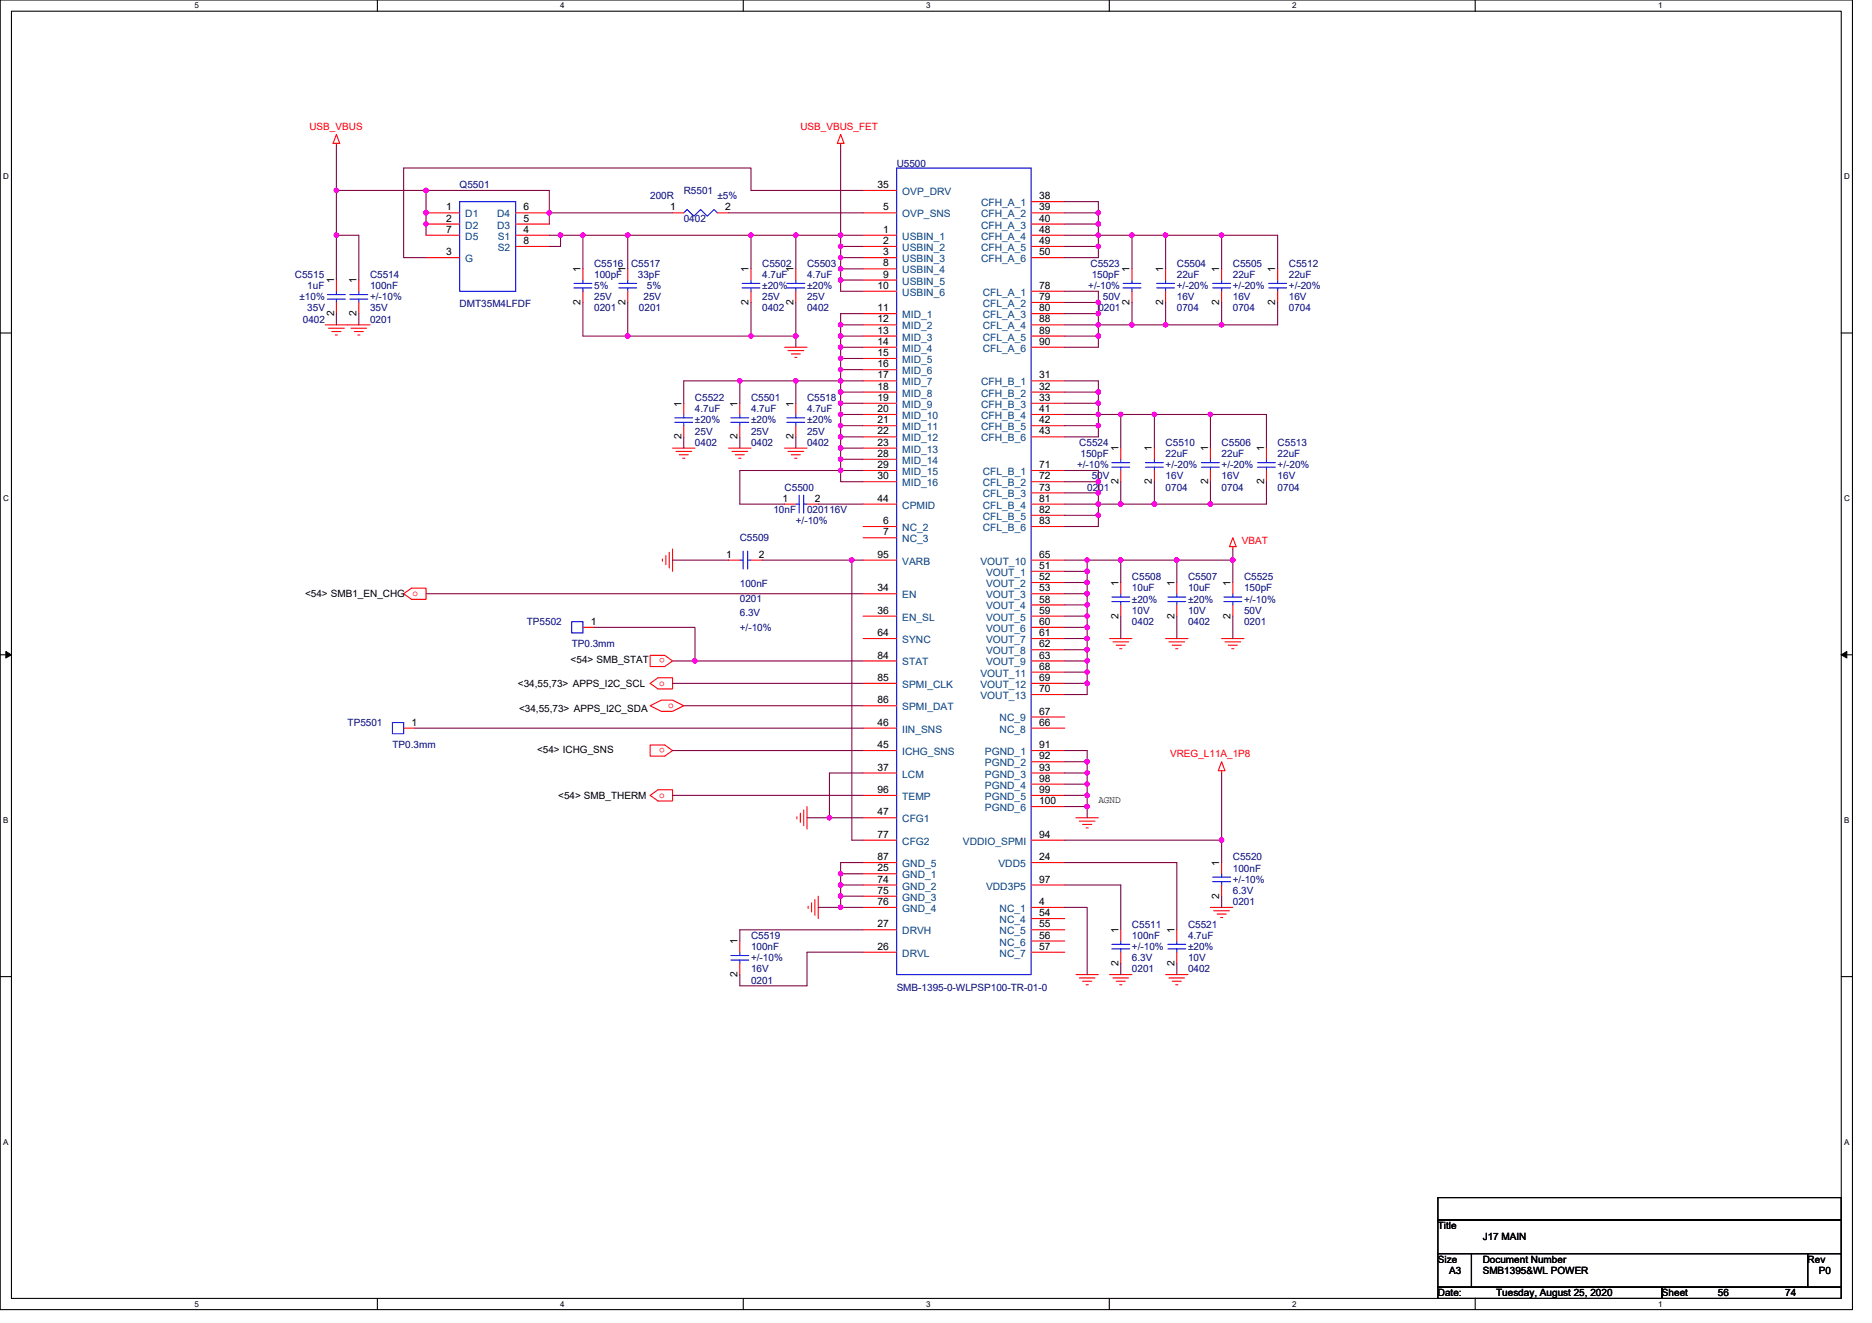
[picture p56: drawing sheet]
<svg xmlns="http://www.w3.org/2000/svg" width="297mm" height="210mm" viewBox="0 0 297 210" stroke-linecap="round" stroke-linejoin="round" font-family="sans-serif">
<defs><g id="words">
<g font-size="1.6" fill="#f00">
<text x="49.1" y="20.6">USB_VBUS</text>
<text x="127" y="20.6">USB_VBUS_FET</text>
<text x="197" y="86.4">VBAT</text>
<text x="65.5" y="94.6">o</text>
<text x="105.5" y="104.5" transform="rotate(180 105.5 104.5)">o</text>
<text x="104.6" y="108.8">o</text>
<text x="106" y="112.4">o</text>
<text x="105.5" y="118.7" transform="rotate(180 105.5 118.7)">o</text>
<text x="185.7" y="120.2">VREG_L11A_1P8</text>
<text x="104.6" y="126.6">o</text>
</g>
<g font-size="1.6" fill="#000080">
<text x="72.9" y="29.9">Q5501</text>
<text x="142.3" y="26.5">U5500</text>
<text x="103.2" y="31.6">200R</text>
<text x="108.5" y="30.8">R5501</text>
<text x="108.5" y="35.2">0402</text>
<text x="113.8" y="31.6">±5%</text>
<text x="46.8" y="44.1">C5515</text>
<text x="47.5" y="47.6">±10%</text>
<text x="48.8" y="45.9">1uF</text>
<text x="58.7" y="44.1">C5514</text>
<text x="58.7" y="45.9">100nF</text>
<text x="58.7" y="47.6">+/-10%</text>
<text x="94.3" y="42.3">C5516</text>
<text x="94.3" y="44.1">100pF</text>
<text x="94.3" y="47.6">25V</text>
<text x="94.3" y="45.9">5%</text>
<text x="100.1" y="42.3">C5517</text>
<text x="101.2" y="44.1">33pF</text>
<text x="102.1" y="47.6">25V</text>
<text x="102.6" y="45.9">5%</text>
<text x="120.9" y="42.3">C5502</text>
<text x="120.9" y="44.1">4.7uF</text>
<text x="120.9" y="47.6">25V</text>
<text x="120.9" y="45.9">±20%</text>
<text x="128.1" y="42.3">C5503</text>
<text x="128.1" y="44.1">4.7uF</text>
<text x="128.1" y="47.6">25V</text>
<text x="128.1" y="45.9">±20%</text>
<text x="172.7" y="45.9">+/-10%</text>
<text x="173" y="42.3">C5523</text>
<text x="173.2" y="44.1">150pF</text>
<text x="175" y="47.6">50V</text>
<text x="186.7" y="42.3">C5504</text>
<text x="186.7" y="44.1">22uF</text>
<text x="186.7" y="47.6">16V</text>
<text x="186.7" y="45.9">+/-20%</text>
<text x="195.6" y="42.3">C5505</text>
<text x="195.6" y="44.1">22uF</text>
<text x="195.6" y="47.6">16V</text>
<text x="195.6" y="45.9">+/-20%</text>
<text x="204.5" y="42.3">C5512</text>
<text x="204.5" y="44.1">22uF</text>
<text x="204.5" y="47.6">16V</text>
<text x="204.5" y="45.9">+/-20%</text>
<text x="48" y="51.2">0402</text>
<text x="48.8" y="49.4">35V</text>
<text x="58.7" y="51.2">0201</text>
<text x="58.7" y="49.4">35V</text>
<text x="72.9" y="48.7">DMT35M4LFDF</text>
<text x="94.3" y="49.4">0201</text>
<text x="101.4" y="49.4">0201</text>
<text x="120.9" y="49.4">0402</text>
<text x="128.1" y="49.4">0402</text>
<text x="174.3" y="49.4">0201</text>
<text x="186.7" y="49.4">0704</text>
<text x="195.6" y="49.4">0704</text>
<text x="204.5" y="49.4">0704</text>
<text x="110.3" y="63.6">C5522</text>
<text x="110.3" y="65.4">4.7uF</text>
<text x="119.2" y="63.6">C5501</text>
<text x="119.2" y="65.4">4.7uF</text>
<text x="128.1" y="63.6">C5518</text>
<text x="128.1" y="65.4">4.7uF</text>
<text x="110.3" y="70.8">0402</text>
<text x="110.3" y="69">25V</text>
<text x="110.3" y="67.2">±20%</text>
<text x="119.2" y="70.8">0402</text>
<text x="119.2" y="69">25V</text>
<text x="119.2" y="67.2">±20%</text>
<text x="128.1" y="70.8">0402</text>
<text x="128.1" y="69">25V</text>
<text x="128.1" y="67.2">±20%</text>
<text x="171.3" y="70.8">C5524</text>
<text x="185" y="70.8">C5510</text>
<text x="193.8" y="70.8">C5506</text>
<text x="202.7" y="70.8">C5513</text>
<text x="124.5" y="77.9">C5500</text>
<text x="170.9" y="74.3">+/-10%</text>
<text x="171.4" y="72.5">150pF</text>
<text x="172.5" y="77.9">0201</text>
<text x="173.2" y="76.1">50V</text>
<text x="185" y="72.5">22uF</text>
<text x="185" y="77.9">0704</text>
<text x="185" y="76.1">16V</text>
<text x="185" y="74.3">+/-20%</text>
<text x="193.8" y="72.5">22uF</text>
<text x="193.8" y="77.9">0704</text>
<text x="193.8" y="76.1">16V</text>
<text x="193.8" y="74.3">+/-20%</text>
<text x="202.7" y="72.5">22uF</text>
<text x="202.7" y="77.9">0704</text>
<text x="202.7" y="76.1">16V</text>
<text x="202.7" y="74.3">+/-20%</text>
<text x="122.7" y="81.4">10nF</text>
<text x="126.3" y="83.2">+/-10%</text>
<text x="128.1" y="81.4">020116V</text>
<text x="117.4" y="85.9">C5509</text>
<text x="117.4" y="93.2">100nF</text>
<text x="117.4" y="95.5">0201</text>
<text x="179.6" y="92.1">C5508</text>
<text x="179.6" y="93.9">10uF</text>
<text x="179.6" y="95.7">±20%</text>
<text x="188.5" y="92.1">C5507</text>
<text x="188.5" y="93.9">10uF</text>
<text x="188.5" y="95.7">±20%</text>
<text x="197.4" y="92.1">C5525</text>
<text x="197.4" y="93.9">150pF</text>
<text x="197.4" y="95.7">+/-10%</text>
<text x="83.6" y="99.2">TP5502</text>
<text x="117.4" y="97.8">6.3V</text>
<text x="117.4" y="100.1">+/-10%</text>
<text x="179.6" y="99.2">0402</text>
<text x="179.6" y="97.4">10V</text>
<text x="188.5" y="99.2">0402</text>
<text x="188.5" y="97.4">10V</text>
<text x="197.4" y="99.2">0201</text>
<text x="197.4" y="97.4">50V</text>
<text x="90.7" y="102.8">TP0.3mm</text>
<text x="55.2" y="115.2">TP5501</text>
<text x="62.3" y="118.8">TP0.3mm</text>
<text x="195.6" y="136.5">C5520</text>
<text x="195.6" y="138.3">100nF</text>
<text x="195.6" y="143.7">0201</text>
<text x="195.6" y="141.9">6.3V</text>
<text x="195.6" y="140.1">+/-10%</text>
<text x="119.2" y="149">C5519</text>
<text x="179.6" y="147.2">C5511</text>
<text x="179.6" y="149">100nF</text>
<text x="188.5" y="147.2">C5521</text>
<text x="188.5" y="149">4.7uF</text>
<text x="119.2" y="150.8">100nF</text>
<text x="119.2" y="154.3">16V</text>
<text x="119.2" y="152.5">+/-10%</text>
<text x="179.6" y="154.3">0201</text>
<text x="179.6" y="152.5">6.3V</text>
<text x="179.6" y="150.8">+/-10%</text>
<text x="188.5" y="154.3">0402</text>
<text x="188.5" y="152.5">10V</text>
<text x="188.5" y="150.8">±20%</text>
<text x="119.2" y="156.1">0201</text>
<text x="142.3" y="157.4">SMB-1395-0-WLPSP100-TR-01-0</text>
</g>
<g font-size="1.6">
<text x="139.3" y="29.8">35</text>
<text x="70.8" y="33.4">1</text>
<text x="70.8" y="35.2">2</text>
<text x="83.1" y="35.2">5</text>
<text x="83.1" y="33.4">6</text>
<text x="106.4" y="33.4">1</text>
<text x="115.1" y="33.4">2</text>
<text x="140.1" y="33.4">5</text>
<text x="164.9" y="31.6">38</text>
<text x="164.9" y="33.4">39</text>
<text x="164.9" y="35.2">40</text>
<text x="70.8" y="40.5">3</text>
<text x="70.8" y="37">7</text>
<text x="83.1" y="37">4</text>
<text x="83.1" y="38.7">8</text>
<text x="140.1" y="37">1</text>
<text x="140.1" y="38.7">2</text>
<text x="140.1" y="40.5">3</text>
<text x="164.9" y="37">48</text>
<text x="164.9" y="38.7">49</text>
<text x="164.9" y="40.5">50</text>
<text x="53" y="45" transform="rotate(-90 53 45)">1</text>
<text x="56.6" y="45" transform="rotate(-90 56.6 45)">1</text>
<text x="92.1" y="43.2" transform="rotate(-90 92.1 43.2)">1</text>
<text x="99.2" y="43.2" transform="rotate(-90 99.2 43.2)">1</text>
<text x="118.8" y="43.2" transform="rotate(-90 118.8 43.2)">1</text>
<text x="125.9" y="43.2" transform="rotate(-90 125.9 43.2)">1</text>
<text x="139.3" y="45.8">10</text>
<text x="140.1" y="42.3">8</text>
<text x="140.1" y="44.1">9</text>
<text x="164.9" y="45.8">78</text>
<text x="164.9" y="47.6">79</text>
<text x="179.2" y="43.2" transform="rotate(-90 179.2 43.2)">1</text>
<text x="184.6" y="43.2" transform="rotate(-90 184.6 43.2)">1</text>
<text x="193.5" y="43.2" transform="rotate(-90 193.5 43.2)">1</text>
<text x="202.3" y="43.2" transform="rotate(-90 202.3 43.2)">1</text>
<text x="53" y="50.2" transform="rotate(-90 53 50.2)">2</text>
<text x="56.6" y="50.2" transform="rotate(-90 56.6 50.2)">2</text>
<text x="92.1" y="48.4" transform="rotate(-90 92.1 48.4)">2</text>
<text x="99.2" y="48.4" transform="rotate(-90 99.2 48.4)">2</text>
<text x="118.8" y="48.4" transform="rotate(-90 118.8 48.4)">2</text>
<text x="125.9" y="48.4" transform="rotate(-90 125.9 48.4)">2</text>
<text x="139.3" y="49.4">11</text>
<text x="139.3" y="51.2">12</text>
<text x="139.3" y="53">13</text>
<text x="164.9" y="49.4">80</text>
<text x="164.9" y="51.2">88</text>
<text x="164.9" y="53">89</text>
<text x="179.2" y="48.4" transform="rotate(-90 179.2 48.4)">2</text>
<text x="184.6" y="48.4" transform="rotate(-90 184.6 48.4)">2</text>
<text x="193.5" y="48.4" transform="rotate(-90 193.5 48.4)">2</text>
<text x="202.3" y="48.4" transform="rotate(-90 202.3 48.4)">2</text>
<text x="139.3" y="54.7">14</text>
<text x="139.3" y="56.5">15</text>
<text x="139.3" y="58.3">16</text>
<text x="164.9" y="54.7">90</text>
<text x="108.1" y="64.5" transform="rotate(-90 108.1 64.5)">1</text>
<text x="117" y="64.5" transform="rotate(-90 117 64.5)">1</text>
<text x="125.9" y="64.5" transform="rotate(-90 125.9 64.5)">1</text>
<text x="139.3" y="60.1">17</text>
<text x="139.3" y="61.8">18</text>
<text x="139.3" y="63.6">19</text>
<text x="139.3" y="65.4">20</text>
<text x="164.9" y="60.1">31</text>
<text x="164.9" y="61.8">32</text>
<text x="164.9" y="63.6">33</text>
<text x="164.9" y="65.4">41</text>
<text x="108.1" y="69.7" transform="rotate(-90 108.1 69.7)">2</text>
<text x="117" y="69.7" transform="rotate(-90 117 69.7)">2</text>
<text x="125.9" y="69.7" transform="rotate(-90 125.9 69.7)">2</text>
<text x="139.3" y="67.2">21</text>
<text x="139.3" y="69">22</text>
<text x="139.3" y="70.7">23</text>
<text x="164.9" y="67.2">42</text>
<text x="164.9" y="69">43</text>
<text x="177.5" y="71.6" transform="rotate(-90 177.5 71.6)">1</text>
<text x="182.8" y="71.6" transform="rotate(-90 182.8 71.6)">1</text>
<text x="191.7" y="71.6" transform="rotate(-90 191.7 71.6)">1</text>
<text x="200.6" y="71.6" transform="rotate(-90 200.6 71.6)">1</text>
<text x="139.3" y="72.5">28</text>
<text x="139.3" y="74.3">29</text>
<text x="139.3" y="76.1">30</text>
<text x="164.9" y="74.3">71</text>
<text x="164.9" y="76.1">72</text>
<text x="164.9" y="77.9">73</text>
<text x="177.5" y="76.8" transform="rotate(-90 177.5 76.8)">2</text>
<text x="182.8" y="76.8" transform="rotate(-90 182.8 76.8)">2</text>
<text x="191.7" y="76.8" transform="rotate(-90 191.7 76.8)">2</text>
<text x="200.6" y="76.8" transform="rotate(-90 200.6 76.8)">2</text>
<text x="124.1" y="79.6">1</text>
<text x="129.3" y="79.6">2</text>
<text x="139.3" y="79.6">44</text>
<text x="140.1" y="83.2">6</text>
<text x="164.9" y="79.6">81</text>
<text x="164.9" y="81.4">82</text>
<text x="164.9" y="83.2">83</text>
<text x="115.2" y="88.5">1</text>
<text x="120.4" y="88.5">2</text>
<text x="139.3" y="88.5">95</text>
<text x="140.1" y="85">7</text>
<text x="164.9" y="88.5">65</text>
<text x="48.4" y="94.8">&lt;54&gt; SMB1_EN_CHG</text>
<text x="139.3" y="93.9">34</text>
<text x="164.9" y="90.3">51</text>
<text x="164.9" y="92.1">52</text>
<text x="164.9" y="93.9">53</text>
<text x="164.9" y="95.6">58</text>
<text x="177.5" y="93" transform="rotate(-90 177.5 93)">1</text>
<text x="186.3" y="93" transform="rotate(-90 186.3 93)">1</text>
<text x="195.2" y="93" transform="rotate(-90 195.2 93)">1</text>
<text x="93.7" y="99.2">1</text>
<text x="139.3" y="97.4">36</text>
<text x="139.3" y="101">64</text>
<text x="164.9" y="97.4">59</text>
<text x="164.9" y="99.2">60</text>
<text x="164.9" y="101">61</text>
<text x="177.5" y="98.2" transform="rotate(-90 177.5 98.2)">2</text>
<text x="186.3" y="98.2" transform="rotate(-90 186.3 98.2)">2</text>
<text x="195.2" y="98.2" transform="rotate(-90 195.2 98.2)">2</text>
<text x="90.5" y="105.3">&lt;54&gt; SMB_STAT</text>
<text x="139.3" y="104.5">84</text>
<text x="164.9" y="102.7">62</text>
<text x="164.9" y="104.5">63</text>
<text x="164.9" y="106.3">68</text>
<text x="82.2" y="109">&lt;34,55,73&gt; APPS_I2C_SCL</text>
<text x="82.4" y="113.1">&lt;34,55,73&gt; APPS_I2C_SDA</text>
<text x="139.3" y="111.6">86</text>
<text x="139.3" y="108.1">85</text>
<text x="164.9" y="113.4">67</text>
<text x="164.9" y="108.1">69</text>
<text x="164.9" y="109.9">70</text>
<text x="65.3" y="115.2">1</text>
<text x="85.2" y="119.5">&lt;54&gt; ICHG_SNS</text>
<text x="139.3" y="115.2">46</text>
<text x="139.3" y="118.7">45</text>
<text x="164.9" y="115.2">66</text>
<text x="164.9" y="118.7">91</text>
<text x="139.3" y="122.3">37</text>
<text x="139.3" y="125.9">96</text>
<text x="164.9" y="120.5">92</text>
<text x="164.9" y="122.3">93</text>
<text x="164.9" y="124.1">98</text>
<text x="164.9" y="125.9">99</text>
<text x="88.6" y="126.8">&lt;54&gt; SMB_THERM</text>
<text x="139.3" y="129.4">47</text>
<text x="164.9" y="127.6">100</text>
<text x="139.3" y="133">77</text>
<text x="139.3" y="136.5">87</text>
<text x="164.9" y="133">94</text>
<text x="164.9" y="136.5">24</text>
<text x="193.5" y="137.4" transform="rotate(-90 193.5 137.4)">1</text>
<text x="139.3" y="138.3">25</text>
<text x="139.3" y="140.1">74</text>
<text x="139.3" y="141.9">75</text>
<text x="139.3" y="143.6">76</text>
<text x="164.9" y="143.6">4</text>
<text x="164.9" y="140.1">97</text>
<text x="193.5" y="142.6" transform="rotate(-90 193.5 142.6)">2</text>
<text x="117" y="149.9" transform="rotate(-90 117 149.9)">1</text>
<text x="139.3" y="147.2">27</text>
<text x="164.9" y="145.4">54</text>
<text x="164.9" y="147.2">55</text>
<text x="164.9" y="149">56</text>
<text x="177.5" y="148.1" transform="rotate(-90 177.5 148.1)">1</text>
<text x="186.3" y="148.1" transform="rotate(-90 186.3 148.1)">1</text>
<text x="117" y="155.1" transform="rotate(-90 117 155.1)">2</text>
<text x="139.3" y="150.7">26</text>
<text x="164.9" y="150.7">57</text>
<text x="177.5" y="153.3" transform="rotate(-90 177.5 153.3)">2</text>
<text x="186.3" y="153.3" transform="rotate(-90 186.3 153.3)">2</text>
<text x="228.2" y="195.1">Title</text>
<text x="235.3" y="196.8">J17 MAIN</text>
<text x="228.2" y="200.4">Size</text>
<text x="229.9" y="202.2">A3</text>
<text x="235.3" y="200.4">Document Number</text>
<text x="235.3" y="202.2">SMB1395&amp;WL POWER</text>
<text x="286.8" y="200.4">Rev</text>
<text x="288.6" y="202.2">P0</text>
<text x="228.2" y="205.7">Date:</text>
<text x="237.4" y="205.7">Tuesday, August 25, 2020</text>
<text x="263.7" y="205.7">Sheet</text>
<text x="272.6" y="205.7">56</text>
<text x="283.3" y="205.7">74</text>
</g>
<g font-size="1.6" fill="#004080">
<text x="73.8" y="34.5">D1</text>
<text x="78.9" y="34.5">D4</text>
<text x="143.2" y="34.5">OVP_SNS</text>
<text x="143.2" y="30.9">OVP_DRV</text>
<text x="155.7" y="32.7">CFH_A_1</text>
<text x="155.7" y="34.5">CFH_A_2</text>
<text x="73.8" y="36.3">D2</text>
<text x="73.8" y="41.6">G</text>
<text x="73.8" y="38.1">D5</text>
<text x="78.9" y="36.3">D3</text>
<text x="79" y="38.1">S1</text>
<text x="79" y="39.8">S2</text>
<text x="143.2" y="38.1">USBIN_1</text>
<text x="143.2" y="39.8">USBIN_2</text>
<text x="143.2" y="41.6">USBIN_3</text>
<text x="155.7" y="36.3">CFH_A_3</text>
<text x="155.7" y="38.1">CFH_A_4</text>
<text x="155.7" y="39.8">CFH_A_5</text>
<text x="155.7" y="41.6">CFH_A_6</text>
<text x="143.2" y="43.4">USBIN_4</text>
<text x="143.2" y="45.2">USBIN_5</text>
<text x="143.2" y="46.9">USBIN_6</text>
<text x="156" y="46.9">CFL_A_1</text>
<text x="143.2" y="50.5">MID_1</text>
<text x="143.2" y="52.3">MID_2</text>
<text x="156" y="48.7">CFL_A_2</text>
<text x="156" y="50.5">CFL_A_3</text>
<text x="156" y="52.3">CFL_A_4</text>
<text x="143.2" y="54.1">MID_3</text>
<text x="143.2" y="55.8">MID_4</text>
<text x="143.2" y="57.6">MID_5</text>
<text x="143.2" y="59.4">MID_6</text>
<text x="156" y="54.1">CFL_A_5</text>
<text x="156" y="55.8">CFL_A_6</text>
<text x="143.2" y="61.2">MID_7</text>
<text x="143.2" y="62.9">MID_8</text>
<text x="143.2" y="64.7">MID_9</text>
<text x="155.7" y="61.2">CFH_B_1</text>
<text x="155.7" y="62.9">CFH_B_2</text>
<text x="155.7" y="64.7">CFH_B_3</text>
<text x="143.2" y="66.5">MID_10</text>
<text x="143.2" y="68.3">MID_11</text>
<text x="143.2" y="70.1">MID_12</text>
<text x="143.2" y="71.8">MID_13</text>
<text x="155.7" y="66.5">CFH_B_4</text>
<text x="155.7" y="68.3">CFH_B_5</text>
<text x="155.7" y="70.1">CFH_B_6</text>
<text x="143.2" y="73.6">MID_14</text>
<text x="143.2" y="75.4">MID_15</text>
<text x="143.2" y="77.2">MID_16</text>
<text x="156" y="75.4">CFL_B_1</text>
<text x="156" y="77.2">CFL_B_2</text>
<text x="143.2" y="80.7">CPMID</text>
<text x="156" y="79">CFL_B_3</text>
<text x="156" y="80.7">CFL_B_4</text>
<text x="156" y="82.5">CFL_B_5</text>
<text x="143.2" y="89.6">VARB</text>
<text x="143.2" y="84.3">NC_2</text>
<text x="143.2" y="86.1">NC_3</text>
<text x="155.6" y="89.6">VOUT_10</text>
<text x="156" y="84.3">CFL_B_6</text>
<text x="143.2" y="95">EN</text>
<text x="156.5" y="91.4">VOUT_1</text>
<text x="156.5" y="93.2">VOUT_2</text>
<text x="156.5" y="95">VOUT_3</text>
<text x="143.2" y="98.5">EN_SL</text>
<text x="156.5" y="96.7">VOUT_4</text>
<text x="156.5" y="98.5">VOUT_5</text>
<text x="156.5" y="100.3">VOUT_6</text>
<text x="143.2" y="105.6">STAT</text>
<text x="143.2" y="102.1">SYNC</text>
<text x="155.6" y="107.4">VOUT_11</text>
<text x="156.5" y="102.1">VOUT_7</text>
<text x="156.5" y="103.8">VOUT_8</text>
<text x="156.5" y="105.6">VOUT_9</text>
<text x="143.2" y="112.7">SPMI_DAT</text>
<text x="143.2" y="109.2">SPMI_CLK</text>
<text x="155.6" y="109.2">VOUT_12</text>
<text x="155.6" y="111">VOUT_13</text>
<text x="143.2" y="116.3">IIN_SNS</text>
<text x="143.2" y="119.8">ICHG_SNS</text>
<text x="156.3" y="119.8">PGND_1</text>
<text x="158.6" y="116.3">NC_8</text>
<text x="158.6" y="114.5">NC_9</text>
<text x="143.2" y="123.4">LCM</text>
<text x="156.3" y="121.6">PGND_2</text>
<text x="156.3" y="123.4">PGND_3</text>
<text x="156.3" y="125.2">PGND_4</text>
<text x="143.2" y="127">TEMP</text>
<text x="143.2" y="130.5">CFG1</text>
<text x="156.3" y="127">PGND_5</text>
<text x="156.3" y="128.7">PGND_6</text>
<text x="143.2" y="134.1">CFG2</text>
<text x="143.2" y="137.6">GND_5</text>
<text x="152.8" y="134.1">VDDIO_SPMI</text>
<text x="158.4" y="137.6">VDD5</text>
<text x="143.2" y="139.4">GND_1</text>
<text x="143.2" y="141.2">GND_2</text>
<text x="143.2" y="143">GND_3</text>
<text x="156.5" y="141.2">VDD3P5</text>
<text x="143.2" y="148.3">DRVH</text>
<text x="143.2" y="144.7">GND_4</text>
<text x="158.6" y="144.7">NC_1</text>
<text x="158.6" y="146.5">NC_4</text>
<text x="158.6" y="148.3">NC_5</text>
<text x="143.2" y="151.8">DRVL</text>
<text x="158.6" y="150.1">NC_6</text>
<text x="158.6" y="151.8">NC_7</text>
</g>
<text font-size="1.6" fill="#008000" x="174.3" y="127.5">AGND</text>
<g font-size="1.3">
<text x="30.8" y="1.3">5</text>
<text x="88.9" y="1.3">4</text>
<text x="147" y="1.3">3</text>
<text x="205" y="1.3">2</text>
<text x="263.1" y="1.3">1</text>
<text x=".5" y="28.4">D</text>
<text x="292.6" y="28.4">D</text>
<text x=".5" y="79.5">C</text>
<text x="292.6" y="79.5">C</text>
<text x=".5" y="130.6">B</text>
<text x="292.6" y="130.6">B</text>
<text x=".5" y="181.7">A</text>
<text x="292.6" y="181.7">A</text>
<text x="30.8" y="207.4">5</text>
<text x="88.9" y="207.4">4</text>
<text x="147" y="207.4">3</text>
<text x="205" y="207.4">2</text>
<text x="263.1" y="207.4">1</text>
</g>
</g></defs>
<path d="M0 0h293.9v207.9h-293.9zM1.8 1.8h290.4v204.3h-290.4z" fill="none" stroke="#000" stroke-width=".17"/>
<g fill="#fff">
<path d="M30.8 .2h.7v1.4h-.7z"/>
<path d="M30.8 206.3h.7v1.4h-.7z"/>
</g>
<path d="M59.9 0v1.8M59.9 206.1v1.8" fill="none" stroke="#000" stroke-width=".17"/>
<g fill="#fff">
<path d="M88.9 .2h.7v1.4h-.7z"/>
<path d="M88.9 206.3h.7v1.4h-.7z"/>
</g>
<path d="M117.9 0v1.8M117.9 206.1v1.8" fill="none" stroke="#000" stroke-width=".17"/>
<g fill="#fff">
<path d="M147 .2h.7v1.4h-.7z"/>
<path d="M147 206.3h.7v1.4h-.7z"/>
</g>
<path d="M176 0v1.8M176 206.1v1.8" fill="none" stroke="#000" stroke-width=".17"/>
<g fill="#fff">
<path d="M205 .2h.7v1.4h-.7z"/>
<path d="M205 206.3h.7v1.4h-.7z"/>
</g>
<path d="M234.1 0v1.8M234.1 206.1v1.8" fill="none" stroke="#000" stroke-width=".17"/>
<g fill="#fff">
<path d="M263.1 .2h.7v1.4h-.7z"/>
<path d="M263.1 206.3h.7v1.4h-.7z"/>
<path d="M.5 27.3h.9v1.4h-.9z"/>
<path d="M292.6 27.3h.9v1.4h-.9z"/>
<path d="M.5 78.4h.9v1.4h-.9z"/>
<path d="M292.6 78.4h.9v1.4h-.9z"/>
</g>
<path d="M0 52.9h1.8M292.2 52.9h1.7" fill="none" stroke="#000" stroke-width=".17"/>
<g fill="#fff">
<path d="M.5 129.5h.8v1.4h-.8z"/>
<path d="M292.6 129.5h.9v1.4h-.9z"/>
</g>
<path d="M0 103.9h1.8M292.2 103.9h1.7" fill="none" stroke="#000" stroke-width=".17"/>
<path d="M.9 103.4l.9 .5-.9 .5zM292.2 103.9l.8-.5v1z" fill="#000" stroke="#000" stroke-width=".16"/>
<g fill="#fff">
<path d="M.5 180.5h.8v1.4h-.8z"/>
<path d="M292.6 180.5h.9v1.4h-.9z"/>
</g>
<path d="M0 155h1.8M292.2 155h1.7M228.2 190.1h64v3.5h-64zM228.2 193.6h64v5.4h-64zM228.2 199h5.3v5.3h-5.3zM233.5 199h53.3v5.3h-53.3zM286.8 199h5.4v5.3h-5.4zM228.2 204.3h35.5v1.8h-35.5zM263.7 204.3h28.5v1.8h-28.5z" fill="none" stroke="#000" stroke-width=".17"/>
<g fill="none" stroke="#f00" stroke-width=".17">
<path d="M53.4 21.3l.5 1.5h-1.1zM53.4 22.8v.3M67.6 33.8h5.3M67.6 35.6h5.3M67.6 37.3h5.3M81.8 37.3h5.4M81.8 35.6h5.4M81.8 33.8h5.4M81.8 39.1h5.4M106.7 33.8h1.8M113.8 33.8h1.8M133.4 21.3l.5 1.5h-1z"/>
<path d="M133.4 22.8v.3M136.9 37.3h5.4M136.9 39.1h5.4M136.9 33.8h5.4M136.9 30.2h5.4M163.6 32h5.3M163.6 33.8h5.3M163.6 35.6h5.3M163.6 37.3h5.3M163.6 39.1h5.3M51.6 51.6h7.1M52.1 52.1h2.5"/>
<path d="M52.7 52.6h1.4M53.2 53.2h.3M53.4 44.4v1.8M53.4 48v1.8M55.7 52.1h2.5M56.2 52.6h1.5M56.8 53.2h.3M56.9 44.4v1.8M56.9 48v1.8M67.6 40.9h5.3M92.5 42.7v1.7M92.5 46.2v1.8"/>
<path d="M99.6 42.7v1.7M99.6 46.2v1.8M119.2 42.7v1.7M119.2 46.2v1.8M124.5 55.1h3.6M125 55.6h2.5M125.6 56.2h1.4M126.1 56.7h.3M126.3 42.7v1.7M126.3 46.2v1.8M136.9 49.8h5.4M136.9 40.9h5.4"/>
<path d="M136.9 42.7h5.4M136.9 44.4h5.4M136.9 46.2h5.4M136.9 51.6h5.4M136.9 53.3h5.4M136.9 55.1h5.4M136.9 56.9h5.4M136.9 58.7h5.4M163.6 46.2h5.3M163.6 40.9h5.3M163.6 48h5.3M163.6 49.8h5.3"/>
<path d="M163.6 51.6h5.3M163.6 53.3h5.3M163.6 55.1h5.3M179.6 42.7v1.7M179.6 46.2v1.8M185 42.7v1.7M185 46.2v1.8M193.8 42.7v1.7M193.8 46.2v1.8M202.7 42.7v1.7M202.7 46.2v1.8M106.7 71.1h3.6"/>
<path d="M107.2 71.6h2.5M107.8 72.2h1.4M108.3 72.7h.4M108.5 64v1.8M108.5 67.6v1.7M115.6 71.1h3.6M116.1 71.6h2.5M116.7 72.2h1.4M117.2 72.7h.4M117.4 64v1.8M117.4 67.6v1.7M124.5 71.1h3.6"/>
<path d="M125 71.6h2.5M125.6 72.2h1.4M126.1 72.7h.3M126.3 64v1.8M126.3 67.6v1.7M136.9 60.5h5.4M136.9 62.2h5.4M136.9 64h5.4M136.9 65.8h5.4M136.9 67.6h5.4M136.9 69.3h5.4M136.9 71.1h5.4"/>
<path d="M136.9 72.9h5.4M136.9 74.7h5.4M136.9 76.5h5.4M163.6 60.5h5.3M163.6 74.7h5.3M163.6 62.2h5.3M163.6 64h5.3M163.6 65.8h5.3M163.6 67.6h5.3M163.6 69.3h5.3M163.6 76.5h5.3M163.6 78.2h5.3"/>
<path d="M177.8 71.1v1.8M177.8 74.7v1.8M183.2 71.1v1.8M183.2 74.7v1.8M192.1 71.1v1.8M192.1 74.7v1.8M201 71.1v1.8M201 74.7v1.8M64 94.2l1.3-.9h2.3v1.8h-2.3zM92.5 99.6h1.8M105.1 88.7v.4M105.7 88.2v1.4"/>
<path d="M106.2 87.7v2.4M106.7 87.1v3.6M115.6 88.9h1.8M119.2 88.9h1.7M124.5 80h1.8M128.1 80h1.7M136.9 80h5.4M136.9 88.9h5.4M136.9 94.2h5.4M136.9 97.8h5.4M136.9 83.6h5.4M136.9 85.3h5.4"/>
<path d="M163.6 90.7h5.3M163.6 80h5.3M163.6 81.8h5.3M163.6 83.6h5.3M163.6 92.5h5.3M163.6 94.2h5.3M163.6 96h5.3M163.6 97.8h5.3M163.6 99.6h5.3M163.6 88.9h5.3M177.8 92.5v1.7M177.8 96v1.8"/>
<path d="M186.7 92.5v1.7M186.7 96v1.8M195.6 92.5v1.7M195.6 96v1.8M195.6 85.3l.5 1.5h-1zM195.6 86.8v.3M64 115.6h1.8M103.2 112l1.7-.9h1.8l1.8 .9-1.8 .9h-1.8zM103.2 108.5l1.2-.9h2.3v1.7h-2.3zM103.2 104h2.3l1.2 .9-1.2 .9h-2.3zM103.2 118.2h2.3l1.2 .9-1.2 .9h-2.3zM136.9 112h5.4"/>
<path d="M136.9 108.5h5.4M136.9 104.9h5.4M136.9 101.3h5.4M136.9 115.6h5.4M136.9 119.1h5.4M163.6 119.1h5.3M163.6 115.6h5.3M163.6 113.8h5.3M163.6 101.3h5.3M163.6 103.1h5.3M163.6 104.9h5.3M163.6 106.7h5.3"/>
<path d="M163.6 108.5h5.3M163.6 110.2h5.3M176.1 101.3h3.5M176.6 101.9h2.5M177.1 102.4h1.5M177.7 103h.3M185 101.3h3.5M185.5 101.9h2.5M186 102.4h1.4M186.6 103h.3M193.8 101.3h3.6M194.4 101.9h2.5"/>
<path d="M194.9 102.4h1.4M195.4 103h.4M103.2 126.2l1.2-.9h2.3v1.8h-2.3zM126.4 129.6v.4M127 129.1v1.4M127.5 128.5v2.5M128.1 128v3.6M136.9 138.7h5.4M136.9 122.7h5.4M136.9 126.2h5.4M136.9 133.3h5.4M136.9 136.9h5.4"/>
<path d="M136.9 129.8h5.4M163.6 133.3h5.3M163.6 136.9h5.3M163.6 120.9h5.3M163.6 122.7h5.3M163.6 124.5h5.3M163.6 126.2h5.3M163.6 128h5.3M170.7 129.8h3.6M171.3 130.3h2.5M171.8 130.9h1.4M172.3 131.4h.4"/>
<path d="M193.8 120.9l.6 1.4h-1.1zM193.8 122.3v.4M193.8 136.9v1.8M117.4 149.4v1.7M117.4 152.9v1.8M128.2 143.8v.4M128.8 143.3v1.4M129.3 142.8v2.5M129.8 142.2v3.6M136.9 147.6h5.4M136.9 151.1h5.4M136.9 140.5h5.4"/>
<path d="M136.9 142.2h5.4M136.9 144h5.4M163.6 144h5.3M163.6 140.5h5.3M163.6 145.8h5.3M163.6 147.6h5.3M163.6 149.4h5.3M163.6 151.1h5.3M170.7 154.7h3.6M171.3 155.2h2.5M171.8 155.7h1.4M172.3 156.3h.4"/>
<path d="M176.1 154.7h3.5M176.6 155.2h2.5M177.1 155.7h1.5M177.7 156.3h.3M177.8 147.6v1.8M177.8 151.1v1.8M185 154.7h3.5M185.5 155.2h2.5M186 155.7h1.4M186.6 156.3h.3M186.7 147.6v1.8M186.7 151.1v1.8"/>
<path d="M192.1 144h3.5M192.6 144.5h2.5M193.1 145.1h1.5M193.7 145.6h.3M193.8 140.5v1.7"/>
</g>
<g fill="none" stroke="#00f" stroke-width=".17">
<path d="M72.9 32h8.9v14.2h-8.9zM108.5 33.8l.5-.5 1.1 1 1.1-1 1 1 1.1-1 .5 .5M142.3 26.7h21.3v128h-21.3zM52 46.8h2.8M52 47.5h2.8M53.4 46.2v.6M53.4 47.5v.5M55.5 46.8h2.9M55.5 47.5h2.9M56.9 46.2v.6M56.9 47.5v.5M91.1 45h2.8"/>
<path d="M91.1 45.7h2.8M92.5 44.4v.6M92.5 45.7v.5M98.2 45h2.8M98.2 45.7h2.8M99.6 44.4v.6M99.6 45.7v.5M117.7 45h2.9M117.7 45.7h2.9M119.2 44.4v.6M119.2 45.7v.5M124.9 45h2.8"/>
<path d="M124.9 45.7h2.8M126.3 44.4v.6M126.3 45.7v.5M178.2 45h2.8M178.2 45.7h2.8M179.6 44.4v.6M179.6 45.7v.5M183.5 45h2.9M183.5 45.7h2.9M185 44.4v.6M185 45.7v.5M192.4 45h2.9"/>
<path d="M192.4 45.7h2.9M193.8 44.4v.6M193.8 45.7v.5M201.3 45h2.8M201.3 45.7h2.8M202.7 44.4v.6M202.7 45.7v.5M107.1 66.3h2.8M107.1 67h2.8M108.5 65.8v.5M108.5 67v.6M116 66.3h2.8"/>
<path d="M116 67h2.8M117.4 65.8v.5M117.4 67v.6M124.9 66.3h2.8M124.9 67h2.8M126.3 65.8v.5M126.3 67v.6M126.8 78.6v2.8M127.5 78.6v2.8M176.4 73.4h2.9M176.4 74.1h2.9M177.8 72.9v.5"/>
<path d="M177.8 74.1v.6M181.8 73.4h2.8M181.8 74.1h2.8M183.2 72.9v.5M183.2 74.1v.6M190.6 73.4h2.9M190.6 74.1h2.9M192.1 72.9v.5M192.1 74.1v.6M199.5 73.4h2.9M199.5 74.1h2.9M201 72.9v.5"/>
<path d="M201 74.1v.6M90.7 98.7h1.8v1.8h-1.8zM117.4 88.9h.5M117.9 87.5v2.8M118.6 87.5v2.8M118.6 88.9h.6M126.3 80h.5M127.5 80h.6M176.4 94.8h2.9M176.4 95.5h2.9M177.8 94.2v.6M177.8 95.5v.5"/>
<path d="M185.3 94.8h2.8M185.3 95.5h2.8M186.7 94.2v.6M186.7 95.5v.5M194.2 94.8h2.8M194.2 95.5h2.8M195.6 94.2v.6M195.6 95.5v.5M62.3 114.7h1.7v1.8h-1.7zM192.4 139.2h2.9M192.4 139.9h2.9M193.8 138.7v.5"/>
<path d="M193.8 139.9v.6M116 151.7h2.8M116 152.4h2.8M117.4 151.1v.6M117.4 152.4v.5M176.4 149.9h2.9M176.4 150.6h2.9M177.8 149.4v.5M177.8 150.6v.5M185.3 149.9h2.8M185.3 150.6h2.8M186.7 149.4v.5"/>
<path d="M186.7 150.6v.5"/>
</g>
<g fill="none" stroke="#800040" stroke-width=".17">
<path d="M53.4 23.1v7.1M53.4 37.3v7.1M53.4 30.2v7.1M53.4 30.2h14.2M53.4 37.3h3.5v7.1M67.6 30.2v7.1M67.6 30.2h19.6v5.4M87.2 33.8h19.5M87.2 37.3h1.7M88.9 37.3v1.8h-1.7M88.9 37.3h3.6M92.5 37.3v5.4"/>
<path d="M92.5 37.3h26.7M99.6 37.3v5.4M115.6 33.8h21.3M119.2 37.3v5.4M119.2 37.3h7.1M126.3 37.3v5.4M126.3 37.3h7.1M133.4 23.1v14.2M133.4 37.3v1.8M133.4 39.1v1.8M133.4 37.3h3.5M133.4 39.1h3.5"/>
<path d="M136.9 30.2h-17.7v-3.5h-55.2v14.2h3.6M168.9 32h5.4v1.8M168.9 33.8h5.4M168.9 35.6h5.4M168.9 39.1h5.4M174.3 35.6v1.7h-5.4M174.3 33.8v1.8M174.3 39.1v1.8h-5.4M179.6 37.3v5.4M179.6 37.3h5.4M179.6 37.3h-5.3v1.8M185 37.3v5.4"/>
<path d="M185 37.3h8.8M193.8 37.3v5.4M193.8 37.3h8.9v5.4M53.4 49.8v1.8M56.9 49.8v1.8M92.5 48v5.3h7.1M99.6 48v5.3M99.6 53.3h19.6M119.2 48v5.3M119.2 53.3h7.1M126.3 53.3v1.8M126.3 48v5.3"/>
<path d="M133.4 40.9v1.8M133.4 58.7v1.8M133.4 55.1v1.8M133.4 53.3v1.8M133.4 51.6v1.7M133.4 56.9v1.8M133.4 44.4v1.8h3.5M133.4 42.7v1.7M133.4 40.9h3.5M133.4 42.7h3.5M133.4 58.7h3.5M133.4 56.9h3.5"/>
<path d="M133.4 55.1h3.5M133.4 53.3h3.5M133.4 51.6h3.5M133.4 44.4h3.5M136.9 49.8h-3.5v1.8M168.9 49.8h5.4M168.9 46.2h5.4v1.8M168.9 48h5.4M168.9 51.6h5.4M168.9 53.3h5.4M174.3 48v1.8M174.3 53.3v1.8h-5.4"/>
<path d="M174.3 49.8v1.8M174.3 51.6v1.7M174.3 51.6h5.3M179.6 48v3.6h5.4M185 48v3.6M185 51.6h8.8M193.8 48v3.6M202.7 48v3.6h-8.9M108.5 69.3v1.8M117.4 60.5h8.9M117.4 60.5v3.5M117.4 69.3v1.8"/>
<path d="M117.4 60.5h-8.9v3.5M126.3 69.3v1.8M126.3 60.5v3.5M126.3 60.5h7.1M133.4 74.7v1.8h3.5M133.4 72.9v1.8M133.4 71.1v1.8M133.4 69.3v1.8M133.4 67.6v1.7M133.4 65.8v1.8M133.4 64v1.8M133.4 62.2v1.8"/>
<path d="M133.4 60.5v1.7M133.4 74.7h-16v5.3h7.1M133.4 74.7h3.5M133.4 72.9h3.5M133.4 71.1h3.5M133.4 69.3h3.5M133.4 67.6h3.5M133.4 65.8h3.5M133.4 64h3.5M133.4 62.2h3.5M133.4 60.5h3.5M168.9 65.8h5.4"/>
<path d="M168.9 60.5h5.4v1.7M168.9 62.2h5.4M168.9 64h5.4M168.9 67.6h5.4M168.9 76.5h5.4M168.9 78.2h5.4M168.9 74.7h5.4v1.8M174.3 76.5v1.7M174.3 65.8h3.5M174.3 65.8v1.8M174.3 62.2v1.8M174.3 64v1.8"/>
<path d="M174.3 67.6v1.7h-5.4M174.3 78.2v1.8M177.8 65.8v5.3M177.8 65.8h5.4M177.8 76.5v3.5M183.2 65.8v5.3M183.2 76.5v3.5M183.2 65.8h8.9M192.1 65.8v5.3M192.1 76.5v3.5M192.1 65.8h8.9v5.3M201 76.5v3.5h-8.9"/>
<path d="M67.6 94.2h69.3M94.3 99.6h16v5.3h26.6M106.7 88.9h8.9M120.9 88.9h14.3M129.8 80h7.1M135.2 88.9v44.4h1.7M135.2 88.9h1.7M168.9 80h5.4M168.9 92.5h3.6M168.9 99.6h3.6M168.9 97.8h3.6M168.9 96h3.6"/>
<path d="M168.9 94.2h3.6M168.9 88.9h3.6M168.9 81.8h5.4M168.9 90.7h3.6v1.8M172.5 88.9h5.3M172.5 92.5v1.7M172.5 99.6v1.7M172.5 97.8v1.8M172.5 96v1.8M172.5 94.2v1.8M172.5 88.9v1.8M174.3 80h3.5"/>
<path d="M174.3 80v1.8M174.3 81.8v1.8h-5.4M177.8 88.9h8.9M177.8 97.8v3.5M177.8 88.9v3.6M177.8 80h5.4M183.2 80h8.9M186.7 88.9v3.6M186.7 97.8v3.5M186.7 88.9h8.9M195.6 97.8v3.5M195.6 88.9v3.6"/>
<path d="M195.6 87.1v1.8M65.8 115.6h71.1M106.7 104.9h3.6M106.7 108.5h30.2M106.7 119.1h30.2M108.5 112h28.4M168.9 108.5h3.6M168.9 106.7h3.6M168.9 104.9h3.6M168.9 103.1h3.6M168.9 101.3h3.6M168.9 119.1h3.6v1.8"/>
<path d="M172.5 108.5v1.7h-3.6M172.5 106.7v1.8M172.5 104.9v1.8M172.5 103.1v1.8M172.5 101.3v1.8M106.7 126.2h30.2M128.1 129.8h3.5M131.6 129.8h5.3M133.4 138.7v1.8M133.4 138.7h3.5M136.9 122.7h-5.3v7.1M136.9 136.9h-3.5v1.8"/>
<path d="M168.9 136.9h17.8v10.7M168.9 120.9h3.6M168.9 122.7h3.6M168.9 124.5h3.6M168.9 126.2h3.6M168.9 128h3.6M168.9 133.3h24.9M172.5 120.9v1.8M172.5 122.7v1.8M172.5 124.5v1.7M172.5 126.2v1.8M172.5 128v1.8"/>
<path d="M193.8 133.3v3.6M193.8 122.7v10.6M129.8 144h7.1M133.4 140.5v1.7M133.4 142.2v1.8M133.4 140.5h3.5M133.4 142.2h3.5M136.9 151.1h-8.8v5.4h-10.7v-1.8M136.9 147.6h-19.5v1.8M168.9 140.5h8.9v7.1M168.9 144h3.6v10.7M177.8 152.9v1.8"/>
<path d="M186.7 152.9v1.8M193.8 142.2v1.8"/>
</g>
<g fill="#f0f" stroke="#f0f" stroke-width=".17">
<circle cx="133.4" cy="37.3" r=".35"/>
<circle cx="133.4" cy="40.9" r=".35"/>
<circle cx="133.4" cy="39.1" r=".35"/>
<circle cx="53.4" cy="30.2" r=".35"/>
<circle cx="126.3" cy="53.3" r=".35"/>
<circle cx="174.3" cy="37.3" r=".35"/>
<circle cx="174.3" cy="49.8" r=".35"/>
<circle cx="193.8" cy="51.5" r=".35"/>
<circle cx="184.9" cy="51.5" r=".35"/>
<circle cx="174.3" cy="33.8" r=".35"/>
<circle cx="174.3" cy="35.5" r=".35"/>
<circle cx="174.3" cy="39.1" r=".35"/>
<circle cx="174.3" cy="48" r=".35"/>
<circle cx="174.3" cy="67.6" r=".35"/>
<circle cx="174.3" cy="65.8" r=".35"/>
<circle cx="192.1" cy="65.8" r=".35"/>
<circle cx="183.2" cy="65.8" r=".35"/>
<circle cx="183.2" cy="80" r=".35"/>
<circle cx="192.1" cy="80" r=".35"/>
<circle cx="174.3" cy="62.2" r=".35"/>
<circle cx="174.3" cy="64" r=".35"/>
<circle cx="174.3" cy="80" r=".35"/>
<circle cx="174.3" cy="78.2" r=".35"/>
<circle cx="133.4" cy="72.9" r=".35"/>
<circle cx="133.4" cy="71.1" r=".35"/>
<circle cx="133.4" cy="69.3" r=".35"/>
<circle cx="133.4" cy="67.6" r=".35"/>
<circle cx="133.4" cy="65.8" r=".35"/>
<circle cx="133.4" cy="64" r=".35"/>
<circle cx="133.4" cy="62.2" r=".35"/>
<circle cx="133.4" cy="55.1" r=".35"/>
<circle cx="133.4" cy="53.3" r=".35"/>
<circle cx="133.4" cy="51.5" r=".35"/>
<circle cx="133.4" cy="60.4" r=".35"/>
<circle cx="126.3" cy="60.4" r=".35"/>
<circle cx="133.4" cy="74.7" r=".35"/>
<circle cx="172.5" cy="94.2" r=".35"/>
<circle cx="172.5" cy="92.4" r=".35"/>
<circle cx="172.5" cy="108.4" r=".35"/>
<circle cx="172.5" cy="106.7" r=".35"/>
<circle cx="172.5" cy="104.9" r=".35"/>
<circle cx="172.5" cy="103.1" r=".35"/>
<circle cx="172.5" cy="101.3" r=".35"/>
<circle cx="172.5" cy="99.6" r=".35"/>
<circle cx="172.5" cy="97.8" r=".35"/>
<circle cx="172.5" cy="96" r=".35"/>
<circle cx="172.5" cy="88.9" r=".35"/>
<circle cx="186.7" cy="88.9" r=".35"/>
<circle cx="177.8" cy="88.9" r=".35"/>
<circle cx="174.3" cy="81.8" r=".35"/>
<circle cx="131.6" cy="129.8" r=".35"/>
<circle cx="135.2" cy="88.9" r=".35"/>
<circle cx="133.4" cy="58.7" r=".35"/>
<circle cx="133.4" cy="56.9" r=".35"/>
<circle cx="53.4" cy="37.3" r=".35"/>
<circle cx="133.4" cy="42.7" r=".35"/>
<circle cx="133.4" cy="44.4" r=".35"/>
<circle cx="126.3" cy="37.3" r=".35"/>
<circle cx="174.3" cy="53.3" r=".35"/>
<circle cx="184.9" cy="37.3" r=".35"/>
<circle cx="193.8" cy="37.3" r=".35"/>
<circle cx="174.3" cy="51.5" r=".35"/>
<circle cx="174.3" cy="76.4" r=".35"/>
<circle cx="172.5" cy="90.7" r=".35"/>
<circle cx="172.5" cy="122.7" r=".35"/>
<circle cx="172.5" cy="120.9" r=".35"/>
<circle cx="172.5" cy="124.4" r=".35"/>
<circle cx="172.5" cy="128" r=".35"/>
<circle cx="172.5" cy="126.2" r=".35"/>
<circle cx="133.4" cy="140.4" r=".35"/>
<circle cx="133.4" cy="142.2" r=".35"/>
<circle cx="133.4" cy="144" r=".35"/>
<circle cx="133.4" cy="138.7" r=".35"/>
<circle cx="67.6" cy="35.5" r=".35"/>
<circle cx="67.6" cy="33.8" r=".35"/>
<circle cx="88.9" cy="37.3" r=".35"/>
<circle cx="87.1" cy="33.8" r=".35"/>
<circle cx="67.6" cy="30.2" r=".35"/>
<circle cx="92.5" cy="37.3" r=".35"/>
<circle cx="99.6" cy="37.3" r=".35"/>
<circle cx="119.2" cy="37.3" r=".35"/>
<circle cx="99.6" cy="53.3" r=".35"/>
<circle cx="119.2" cy="53.3" r=".35"/>
<circle cx="195.6" cy="88.9" r=".35"/>
<circle cx="179.6" cy="37.3" r=".35"/>
<circle cx="179.6" cy="51.5" r=".35"/>
<circle cx="177.8" cy="65.8" r=".35"/>
<circle cx="177.8" cy="80" r=".35"/>
<circle cx="110.3" cy="104.9" r=".35"/>
<circle cx="193.8" cy="133.3" r=".35"/>
<circle cx="117.4" cy="60.4" r=".35"/>
</g>
<use href="#words"/>
</svg>
